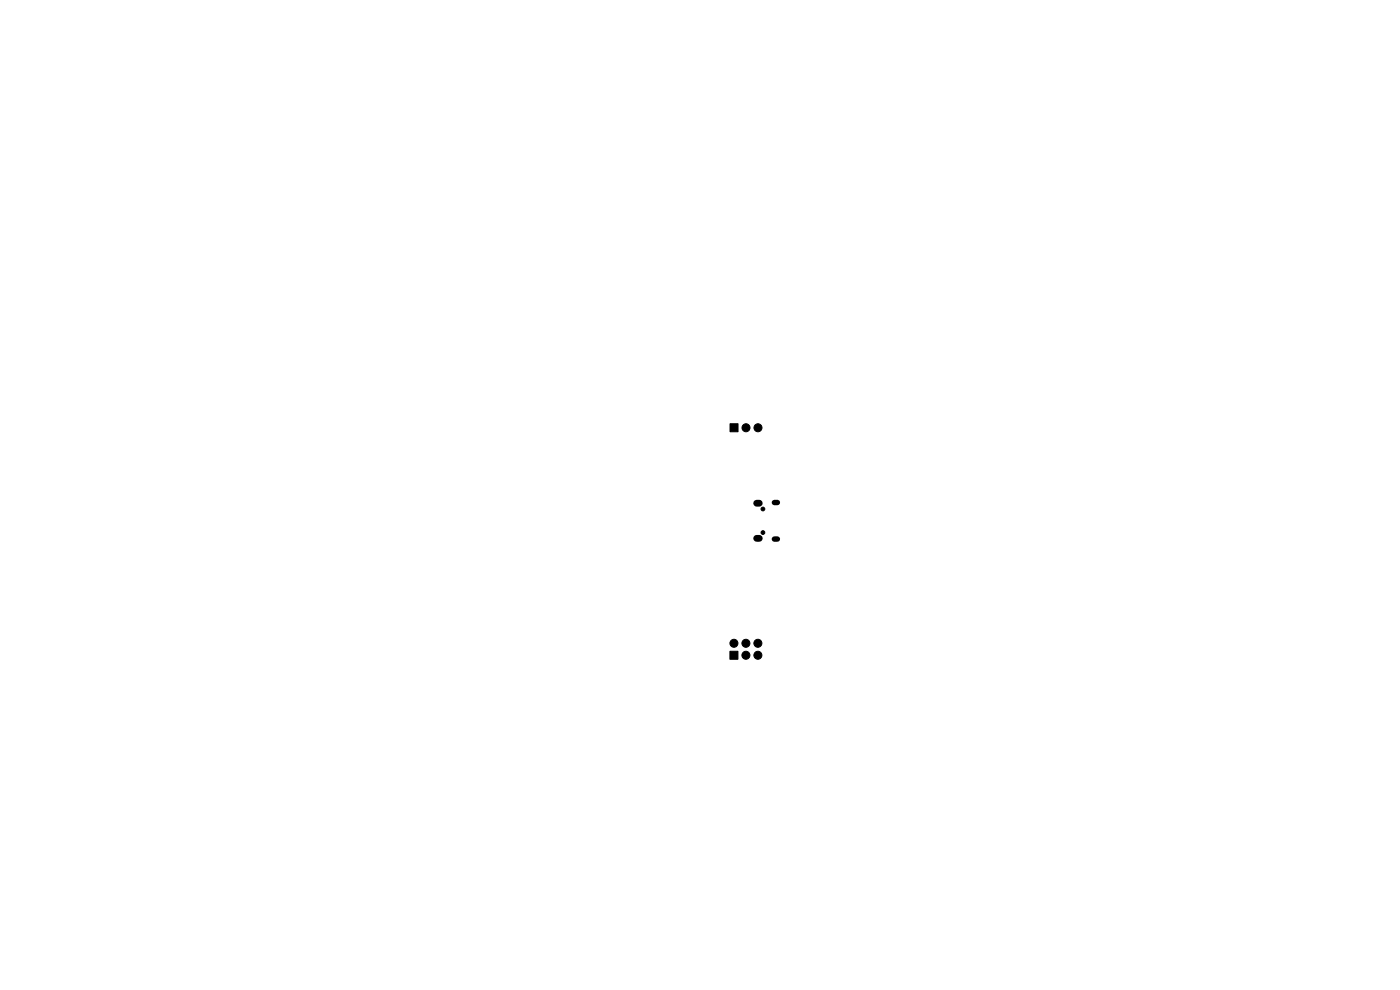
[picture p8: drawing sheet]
<svg xmlns="http://www.w3.org/2000/svg" width="297mm" height="210mm" viewBox="0 0 297 210" stroke-linecap="round" stroke-linejoin="round" font-family="sans-serif">
<g fill="#000" stroke="#000" stroke-width=".21">
<path d="M154.9 89.9h1.7v1.7h-1.7zM154.8 138.2h1.8v1.7h-1.8z"/>
<circle cx="158.3" cy="90.7" r=".85"/>
<circle cx="160.8" cy="90.7" r=".85"/>
<circle cx="161.8" cy="113" r=".4"/>
<circle cx="161.8" cy="108" r=".4"/>
<circle cx="155.7" cy="136.5" r=".85"/>
<circle cx="158.2" cy="139" r=".85"/>
<circle cx="158.2" cy="136.5" r=".85"/>
<circle cx="160.8" cy="136.5" r=".85"/>
<circle cx="160.8" cy="139" r=".85"/>
</g>
<path d="M164.3 114.4h.6M164.3 106.6h.6" fill="none" stroke="#000" stroke-width="1.2"/>
<path d="M160.5 114.2h.6M160.5 106.8h.6" fill="none" stroke="#000" stroke-width="1.4"/>
</svg>
